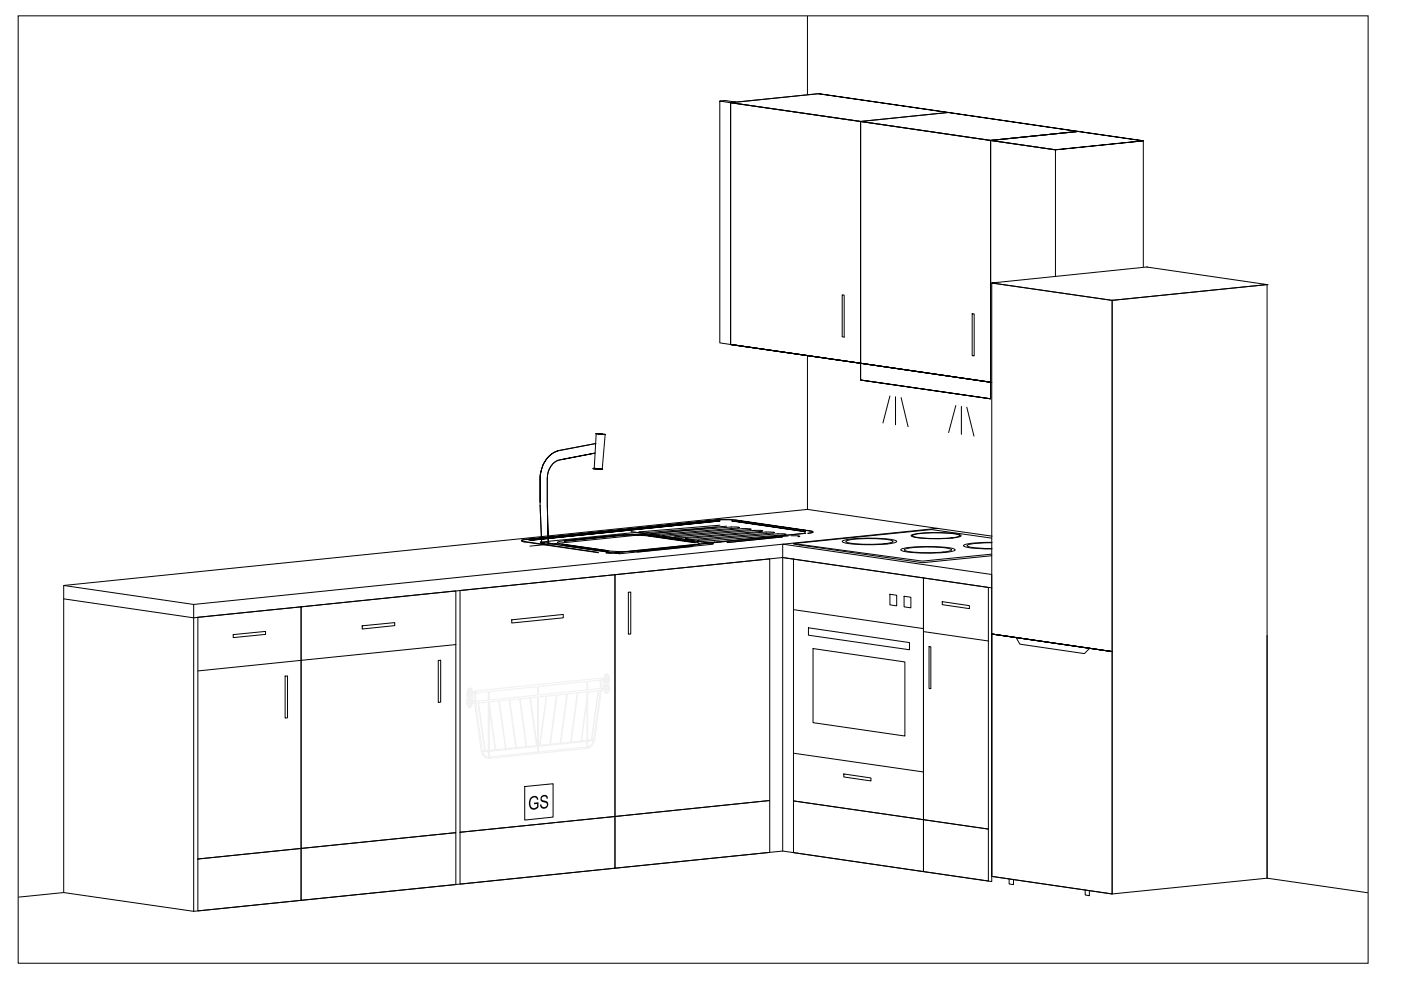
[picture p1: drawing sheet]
<svg xmlns="http://www.w3.org/2000/svg" width="297mm" height="210mm" viewBox="0 0 297 210" stroke-linecap="round" stroke-linejoin="round" font-family="sans-serif">
<defs><g id="words">
<text font-size="4.4" x="112" y="171.8" transform="rotate(-5 112 171.8)">GS</text>
</g></defs>
<!-- layer: 0 -->
<g fill="none" stroke="#000" stroke-width=".21">
<path d="M3.9 3.4h286.2v200.8h-286.2zM171.2 3.4v16.7M152.6 21.4l1.1-.1 2.3 .3-1.1 .2-2.3-.4v51.3l2.3 .3M223.8 31.8v26.8M242.4 29.9v26.6M171.2 75.4v32.6M178.6 71.4l.4 .1M165.9 118.2v-2.8l44.4 6.4v2.8M165.9 118.2l2.3 .3M165.9 118.2l-124.8 12.8M198.8 112l11.6 1.7M13.5 127v-2.9l27.6 4.1v2.8"/>
<path d="M13.5 124.1l157.7-16.1 27.6 4-157.7 16.2M13.5 127v62.2l27.6 4M13.5 127l27.6 4M41.1 131v62.2l124.8-12.8M210.3 124.6l-44.4-6.4v62.2M210.3 124.6v62.3l-44.4-6.5M130.4 173.1l32.8-3.4v11l-32.8 3.4zM13.5 189.2l-9.6 1M268.6 186.2l21.4 3.1"/>
</g>
<!-- layer: BASE -->
<g fill="none" stroke="#000" stroke-width=".21">
<path d="M116.3 96.8l1.1-.9 1.2-.4a6 6 0 0 0-4.1 6.1 7.2 7.2 0 0 1 1.8-4.8zM118.7 97.5a3.8 3.8 0 0 0-2.7 3.9v5.6M125.7 99.3l2.1 .2zM125.9 99.4l1.7 .1zM126.2 96.1l-7.5 1.4 7.5-1.4M126.3 92l2.1 .1zM126.3 94l-7.7 1.5M127.7 92h-1.4h.7M111.6 114.3l41.2-4.2 3.2 .2 15.7 2.2-15.7-2.2-3.2-.1zM112.1 114.5l40.5-4.1-40.4 4.1M114.5 106.5v-4.9v5.6l.4 8.2M114.6 114.9l.8 .2"/>
<path d="M115.4 115.1h1.1l.1 .1M115.4 115.1l-.8 .1h2M116.2 115.3l-.2-8.3 .2 8.3M116.6 115.2l12.7 1.9M119.1 115.5l9.8 1.4v.1l-9.8-1.4M119.2 115.4l10.3 1.5 2.4 .1 3.2-.1 11.6-1.2M119.2 115.4l9.7 1.5-9.7-1.4M119.7 114.7l11.6-1.2v.1l-11.6 1.2zM119.8 114.6l11.6-1.2zM126.9 117.1l-16-2.2-.4-.2 1.1-.4-1.1 .3 .8 .3 15.6 2.3M129.3 117.1l1.1 .1 .1 .1M129.3 117.1l-.8 .1 2 .1"/>
<path d="M130.5 117.3l.9 .1M131.3 113.5a29.5 29.5 0 0 1 6.3 .1v.1a29.5 29.5 0 0 0-6.3-.1zM133.8 112.7l17.5 2.6-19.9 2.1-.9-.1M135.6 113h-1.6l-19.4 1.9 .8 .2M137.5 113.5l9.7 1.5-9.7-1.4zM137.6 113.6l9.8 1.3v.2l-9.8-1.4zM146.7 115.7l-11.6 1.2M146.8 115.9l-11.6 1.2v-.2M147.2 114.9l.9 .2 .2 .2-1.6 .4M147.2 114.9l-9.7-1.4-3.8-.2-13.9 1.3-1.6 .3 .2 .3 .8 .2M148 114.9h.1M151.5 114.9h.1"/>
<path d="M152.1 111.7l-39.7 4.1M152.7 111.4l-17.3 1.4 1.5 .2 17.2-1.4M155 111.7l1.8 .2h-.4M155.1 111.7l-17.2 1.5 1.8 .1 16.8-1.4M155.2 110.4l15.6 2.3-15.6-2.2M157.5 112.1h1.5l.3 .1-.4 .1M157.6 112.1l-17.2 1.4 1.4 .2 17.2-1.4M159.9 112.5l1.8 .1-.4 .1M160.1 112.5l-17.3 1.4 1.8 .1 16.9-1.3M162.4 112.8l1.8 .1-.4 .1M162.5 112.8l-17.2 1.4 1.4 .2 17.2-1.4M164.9 113.2l1.8 .1-.4 .1"/>
<path d="M165 113.2l-17.2 1.4 1.8 .1 16.8-1.3M165.7 113.8l-11.6 1.2M165.8 114v-.2l-11.6 1.2M167.1 113.6l-16.3 1.4-1.7-.1M167.8 113.6l1.8 .1-.4 .1M168.2 118.5l27.6 4v51.3l-27.6-4zM169.5 115.5l26.1 3.8 14.7-1.5M170.6 113h.2l-40.2 4.2M170.6 113l.2 .1-40.2 4.1M171.7 112.5l.7 .4-1.1 .2 1.1-.3zM178.7 114.7a29.4 29.4 0 0 1 11.3-.1l.1 .2a7.2 7.2 0 0 1-3.8 .7 28.6 28.6 0 0 1-7.6-.5l-.1-.2zM179.4 114.7a25 25 0 0 1 9.8 0l.2 .1a6.5 6.5 0 0 1-3.6 .6 22.4 22.4 0 0 1-6.3-.5l-.2-.1z"/>
<path d="M191.1 116.4a29.4 29.4 0 0 1 11.3 0l.1 .2a7.2 7.2 0 0 1-3.8 .6 28.6 28.6 0 0 1-7.6-.5l-.1-.1zM191.8 116.5a25 25 0 0 1 9.8-.1l.2 .2a6.5 6.5 0 0 1-3.6 .6 22.4 22.4 0 0 1-6.3-.5l-.2-.1zM193.3 113.4a26.5 26.5 0 0 1 10.3 0l.2 .2a6.5 6.5 0 0 1-3.5 .6 25.7 25.7 0 0 1-7-.5l-.1-.1zM193.6 113.5a25 25 0 0 1 9.8-.1l.1 .2a6.5 6.5 0 0 1-3.5 .6 22.4 22.4 0 0 1-6.4-.5l-.1-.1zM197.5 112.3l-29.3 2.9 27.4 3.8 14.7-1.5M210.3 115a18.9 18.9 0 0 0-6 .6 1.2 1.2 0 0 0 1.3 .5l4.7 .3M210.3 115.1h-.8a12.8 12.8 0 0 0-4.5 .5 1.05 1.05 0 0 0 1.2 .5l4.1 .2M130.4 121.8l32.8-3.3v51.2l-32.8 3.4zM133.2 125.6l.5-.1v8.9l-.5 .1zM168.2 129.3l27.6 4M171.4 133.1l21.4 3.1v1.6l-21.4-3.1zM172.4 137.5l19.5 2.8v15.8l-19.5-2.9z"/>
<path d="M188.7 126l1.4 .2v2.3l-1.4-.3zM191.7 126.4l1.4 .2v2.3l-1.4-.2zM168.2 159.7l27.6 4M168.2 169.8l27.6 4v11l-27.6-4zM178.9 164.1l5.8 .8v.7l-5.8-.9z"/>
</g>
<!-- layer: DISHWASHER -->
<g fill="none" stroke="#f0f0f0" stroke-width=".21">
<path d="M99 146.7h.1M99 149.2h.1M99 146.7v2.5M99 146.7l.2 .2M99.1 146.8h.1M99.1 149.1v.1M99.2 148.9h.1M99.2 146.7h.1M99.2 147h.1M99.2 149.2h.1M99.2 146.3h.1M99.2 147.5h.1"/>
<path d="M99.2 148.5h.1M99.2 149.7h.1M99.2 147.5l.1 .3h.4M99.2 149.1l-.2 .1M99.2 147.6h.1M99.2 148.4h.1M99.3 146.1h.1M99.3 147.7h.1M99.3 149.9h.1M99.3 146h.1M99.3 146l-.1 .2v1.6h.2M99.3 148.2h.1"/>
<path d="M99.3 148.2l-.1 .2M99.4 148.1v.1M99.5 148.1h-.3v1.6l.1 .3 .4-.1M99.5 145.9l-.1 .1M99.5 145.9v1.9M99.5 148.1v1.9M99.7 147.8h.1M99.7 145.9h.1M99.7 150h.1M99.7 148.1h.1M99.7 145.9h-.2M99.7 148.1h.2v1.6l-.1 .2"/>
<path d="M99.7 148.1h-.2M99.7 145.9v1.9M99.7 148.1v1.9M99.7 148.1l.2 .2M99.7 149.9h.1M99.8 145.9l.1 .2v1.6l-.2 .1M99.8 146h.1M99.8 148.2h.1M99.9 147.6l-.2 .2M99.9 147.5v.1M99.9 148.2v.1M99.9 149.7v.1"/>
<path d="M99.9 148.9h.1M99.9 146.7h.1M99.9 147h.1M99.9 149.2h.1M99.9 147.4h.1M99.9 146.2h.1M99.9 149.6h.1M99.9 148.4h.1M99.9 147.1l.3-.1v1.7l-.2 .1M99.9 147.5h.1M99.9 148.7l.1 .1M100 148.8h.1"/>
<path d="M100.2 147.1v.1M100.2 148.6h.1M100.6 146.8l.2 .1M100.6 148.8h.1M100.6 146.6h.1M100.6 149.1h.1M100.6 146.9h.1M100.6 149.1h.3M100.6 149.1l1.5 10.3a1.61 1.61 0 0 0 1.5 1.4M100.6 148.8l-.7 .1M100.6 146.6l-.7 .1M100.6 146.9l-.7 .1"/>
<path d="M100.6 149.1l-.7 .1M100.7 146.5h.1M100.8 148.7h.1M100.8 146.9h.1M100.8 148.7l-.2 .1M100.8 146.9v1.8M100.9 149.1l1.4 10.1M101.3 149.1h.2M101.3 149.1h-.4M101.3 149.1l1.5 10.1M101.5 149.1l1.4 10.1M102.3 159.2l.1 .2"/>
<path d="M102.4 159.4a1.25 1.25 0 0 0 1.1 1.1M102.8 159.2h.1M102.8 159.2h-.5M102.9 159.2h.1M103.5 159.1h.1M103.5 159.3h.1M103.5 148.9l-2 .2M103.5 146.7v1.7M103.5 148.9v11.9M103.5 148.4h.1M103.5 159.1l-.6 .1M103.5 159.3l-1.1 .1"/>
<path d="M103.5 148.4l-2.7 .3M103.5 146.7h.1M103.5 146.7l-2.7 .2M103.7 148.4h.1M103.7 146.6h.1M103.8 159.1h.1M103.8 159.3h.1M103.8 149.4h.1M103.8 146.6v1.8M103.8 148.8l-.1 12M103.8 148.8l-.3 .1M103.8 150.2l1.2 8.8"/>
<path d="M105 159h.1M105 159l-1.2 .1M105.1 159h.1M105.7 148.6l1.5 10.1-2.1 .2-1.3-9.5M105.7 148.6l-1.9 .2M105.7 148.6h.2M105.9 148.6l1.4 10.1M107.2 158.8h.1M107.3 158.7v.1M107.9 148.4l-2 .2M107.9 148.4h.2M107.9 148.4l1.4 10.1"/>
<path d="M108.1 148.4l1.4 10.1M109.3 158.5l-2 .2M109.3 158.5h.1M109.5 158.5h.1M110.2 148.2l-2.1 .2M110.2 148.2h.1M110.2 148.2l1.3 10.1M110.3 148.2l1.4 10.1M111.5 158.3h.1M111.5 158.3l-2 .2M111.7 158.3h.1M112.4 148l-2.1 .2"/>
<path d="M112.4 148l1.3 10.1M112.5 147.9l1.4 10.1M112.5 147.9l-.1 .1M113.7 158.1h.1M113.7 158.1l-2 .2M113.9 158v.1M113.9 158h.1M114 145.6v1.8M114 147.8v11.9M114 147.8l-1.5 .1M114 147.4l-10.2 1M114 145.6l-10.2 1"/>
<path d="M114 159.7h.1M114 159.5v.1M114 147.3v.1M114 159.4l-10.2 1.1M114 158.3l-10.2 1M114 145.6h.1M114.1 159.7h.1M114.1 147.3h.1M114.1 145.6h.1M114.2 159.4h.1M114.2 158.3h.1M114.2 147.8l-.1 11.9"/>
<path d="M114.2 145.6v1.7M114.2 158h.2M114.2 147.8h-.2M114.4 158h.1M114.5 158h.1M115.8 147.6l-1.6 .2M115.8 147.6l-1.4 10.4M115.8 147.6h.1M115.9 147.6l-1.4 10.4M116.6 157.8h.1M116.6 157.8l-2.1 .2M116.7 157.8h.1"/>
<path d="M118 147.4l-2.1 .2M118 147.4l-1.4 10.4M118 147.4h.1M118.1 147.4l-1.4 10.3 2.1-.2M118.8 157.5v.1M118.9 157.5h.1M120.2 147.2l-2.1 .2M120.2 147.2l-1.4 10.3M120.3 147.1l-.1 .1M120.3 147.1l-1.4 10.4M121 157.3h.1M121 157.3l-2.1 .2"/>
<path d="M121.1 157.3h.1M122.4 146.9l-2.1 .2M122.4 146.9h.1M122.4 146.9l-1.4 10.4M122.5 146.9l-1.4 10.4 2.1-.2M123.2 157.1h.1M123.3 157.1h.1M124.4 158.5h.1M124.4 158.4h.1M124.4 157h.1M124.4 157.2h.1M124.4 148.1h.1"/>
<path d="M124.4 146.7v11.9h.2M124.4 144.5v1.8M124.4 146.7h.3M124.4 146.3h.1M124.4 146.7l-1.9 .2M124.4 144.5l-10.2 1.1M124.4 158.4l-10.2 1M124.4 148.9l-1.1 8.2 1.1-.1M124.4 157.2l-10.2 1.1M124.4 148.1l-1.2 9M124.4 146.3l-10.2 1M124.4 144.5h.1"/>
<path d="M124.5 158.7h.1M124.5 158.6v.1M124.5 158.7l-20.9 2.1M124.6 146.3h.1M124.6 144.5h.1M124.6 158.3h.1M124.6 156.9h.1M124.6 157.2h.1M124.6 144.5v1.8M124.6 146.7v11.9M124.7 146.7l-.1 .5M125.4 156.9h.1"/>
<path d="M125.5 156.9h.1M125.8 157a1.58 1.58 0 0 1-1.2 1.3M125.8 157l-1.2 .2M125.9 156.8l-.4 .1M125.9 156.8l-.1 .2M126.8 146.5l-2.1 .2M126.8 146.5l-1.4 10.4h-.8M126.9 146.4l-.1 .1M126.9 146.4l-1.4 10.5M127.3 146h.2M127.3 144.2v1.8M127.3 146.4h-.4"/>
<path d="M127.3 146.4l-1.4 10.4M127.3 146l-2.7 .3M127.3 144.2l-2.7 .3M127.4 146h.1M127.4 144.2h.1M127.5 146.4h.1M127.5 143.8l-26.7 2.7-.2 .1v2.5M127.5 146.4l-1.4 10.5a2.07 2.07 0 0 1-1.6 1.7M127.6 146.3h.1M127.6 144.1h.1M127.6 146h.1M127.6 143.8h.1"/>
<path d="M127.6 143.8v.2l-.3 .2M127.6 144.1v2.1l-.3 .2M128 145.9h.1M128.1 145.9h.1M128.1 144.2h.1M128.2 144.2h.1M128.2 145.9h.1M128.2 143.8h.1M128.2 144h.1M128.2 143.4h.1M128.2 144.5h.1M128.2 146h.1"/>
<path d="M128.2 146.2h.1M128.2 145.6h.1M128.2 146.7h.1M128.2 144.5l.2 .3M128.2 146.7l.2 .3M128.2 144.2h-.2v1.7h.2M128.2 145.8v.1M128.2 143.8h-.6M128.2 144l-.6 .1M128.2 146h-.6M128.2 146.2l-.6 .1M128.3 143.8h.1"/>
<path d="M128.3 144h.1M128.3 144.5h.1M128.3 146h.1M128.3 146.2h.1M128.3 145.6h.1M128.3 143.3v.1M128.3 146.7h.1M128.3 145.3h.1M128.3 146.9h.1M128.4 144.8h.1M128.4 147h.1M128.4 145.2l-.2 .3"/>
<path d="M128.4 144.8h.3M128.5 144.8h-.3v-1.5l.2-.3h.5v1.8h-.2M128.5 143v1.8M128.5 145.2h-.3v1.5M128.5 145.2v1.8M128.7 145.1h.2v1.6l-.2 .3h-.3M128.7 145.1l-.2 .1M128.7 142.9v1.9M128.7 145.1v1.9M128.7 142.9h.1M128.7 145.1h.1M128.7 145.1l.1 .1"/>
<path d="M128.8 142.9v.1M128.8 145.2h.1M128.8 145.2l.1 .1M128.8 146.9v.1M128.9 145.2h.1M128.9 143.1h.1M128.9 145.3h.1M128.9 146.8h.1M128.9 143.7h.1M128.9 144h.1M128.9 144.4h.1M128.9 143.3h.1"/>
<path d="M128.9 146.2h.1M128.9 145.9h.1M128.9 146.6h.1M128.9 145.5h.1M128.9 144.5l-.2 .3M128.9 145.9l.1 .1M129 146h.1M129 146v.1M129 146.1h.2M129 143.8h.1M129.2 146.1h.1M129.2 143.7l-.3 .2"/>
<path d="M129.2 143.7v2.4M103.5 160.8h.1M103.5 160.5h.1M103.5 160.8h.2M103.6 160.8h.1M103.7 160.8h.1M103.8 160.5h.1"/>
</g>
<path d="M97.5 125.2l32.9-3.4v51.3l-32.9 3.4zM108.5 131.4l10.9-1.1v.7l-10.9 1.1zM97.5 176.5l32.9-3.4v11l-32.9 3.4zM111.3 166.8l6-.6v7l-6 .7z" fill="none" stroke="#000" stroke-width=".21"/>
<!-- layer: BOTTOM - 600_3 -->
<path d="M63.8 128.7l32.8-3.4v51.2l-32.8 3.4zM76.8 132.7l6.9-.7v.6l-6.9 .8zM96.6 136.7l-32.8 3.3M92.9 140.1l.5-.1v8.9h-.5zM63.8 179.9l32.8-3.4v11.1l-32.8 3.3z" fill="none" stroke="#000" stroke-width=".21"/>
<!-- layer: BOTTOM- 400_2 -->
<path d="M42 130.9l21.8-2.2v51.2l-21.8 2.2zM49.4 134.5l6.9-.6v.6l-6.9 .7zM60.5 143.4l.5-.1v8.9h-.5zM63.8 140l-21.8 2.3M42 182.1l21.8-2.2v11l-21.8 2.2z" fill="none" stroke="#000" stroke-width=".21"/>
<!-- layer: BOTTOM - 300 -->
<path d="M195.8 122.5l13.7 2.1v51.2l-13.7-2zM195.8 133.9l13.7 2M197 137.1h.4v8.9h-.4zM199.8 127.6l5.7 .8v.6l-5.7-.8zM195.8 173.8l13.7 2v11l-13.7-2z" fill="none" stroke="#000" stroke-width=".21"/>
<!-- layer: TOP - 300 -->
<path d="M223.8 31.8l-13.8-2v51.2" fill="none" stroke="#000" stroke-width=".21"/>
<!-- layer: TOP - 600_1 -->
<g fill="none" stroke="#000" stroke-width=".21">
<path d="M154.9 21.8l27.6 4v51.2l-27.6-4zM182.5 25.8l18.5-2 27.6 4.1-18.6 1.9-27.5-4 18.5-2 27.6 4.1-18.6 1.9v51.2l-27.5-4zM182.5 25.8l27.5 4v51.2l-27.5-4zM182.5 25.8l-27.6-4 18.6-1.9 27.5 3.9-27.5-3.9-18.6 1.9v51.2l27.6 4M228.6 27.9l-18.6 1.9v51.2M228.6 27.9l13.8 2-13.8-2-18.6 1.9 13.8 2 18.6-1.9-18.6 1.9-13.8-2v51.2l.3 .1M243.1 56.6h.1M182.5 77l27.5 4-27.5-4v3.6l27.5 4v-3.6v3.6l-27.5-4zM182.5 77l-27.6-4 27.6 4M210.3 60l32.8-3.4 25.5 3.7-32.8 3.4zM235.8 63.7l32.8-3.4v74.5M235.8 63.7h.1"/>
<path d="M235.8 63.7v125.8l-25.5-3.7v-51.4l25.5 3.7-25.5-3.7M268.6 60.3h.1M268.6 134.8v51.4l-32.8 3.3v-51.4l-25.5-3.7 25.5 3.7v-74.4l-25.5-3.7v125.8l25.5 3.7M268.6 134.8v51.4"/>
</g>
<!-- layer: ASPIRATOR -->
<g fill="none" stroke="#000" stroke-width=".21">
<path d="M182.5 25.8l27.5 4v51.2l-27.5-4zM182.5 25.8l-27.6-4v51.2l27.6 4-27.6-4M182.5 77l27.5 4v3.6l-27.5-4zM126.4 91.9l-.4 7.5M128.3 92.1l-.6 7.4M188.7 84l-1.5 5.7M189.9 84.1v6M191.1 84.3l1.4 6.2M202.6 86l-1.5 5.7M203.8 86.2v5.9M205 86.3l1.5 6.2M168.2 115.2l1.3 .3"/>
<path d="M197.5 112.3l12.8 1.8"/>
</g>
<!-- layer: BOTTOM - 600_1 -->
<path d="M178.6 71.4v-8.9l.4 .1v8.9M206.1 66.5l.4 .1v8.9l-.4-.1z" fill="none" stroke="#000" stroke-width=".21"/>
<!-- layer: REFRIGERATOR -->
<path d="M210.3 134.4l25.5 3.7M215.4 135.2l.8 1.4 13.7 2M231.1 137.4l-1.2 1.2M214 186.4v1l.9 .2v-1.1M230.1 188.7v1.1l.9 .1v-1.1" fill="none" stroke="#000" stroke-width=".21"/>
<use href="#words"/>
</svg>
